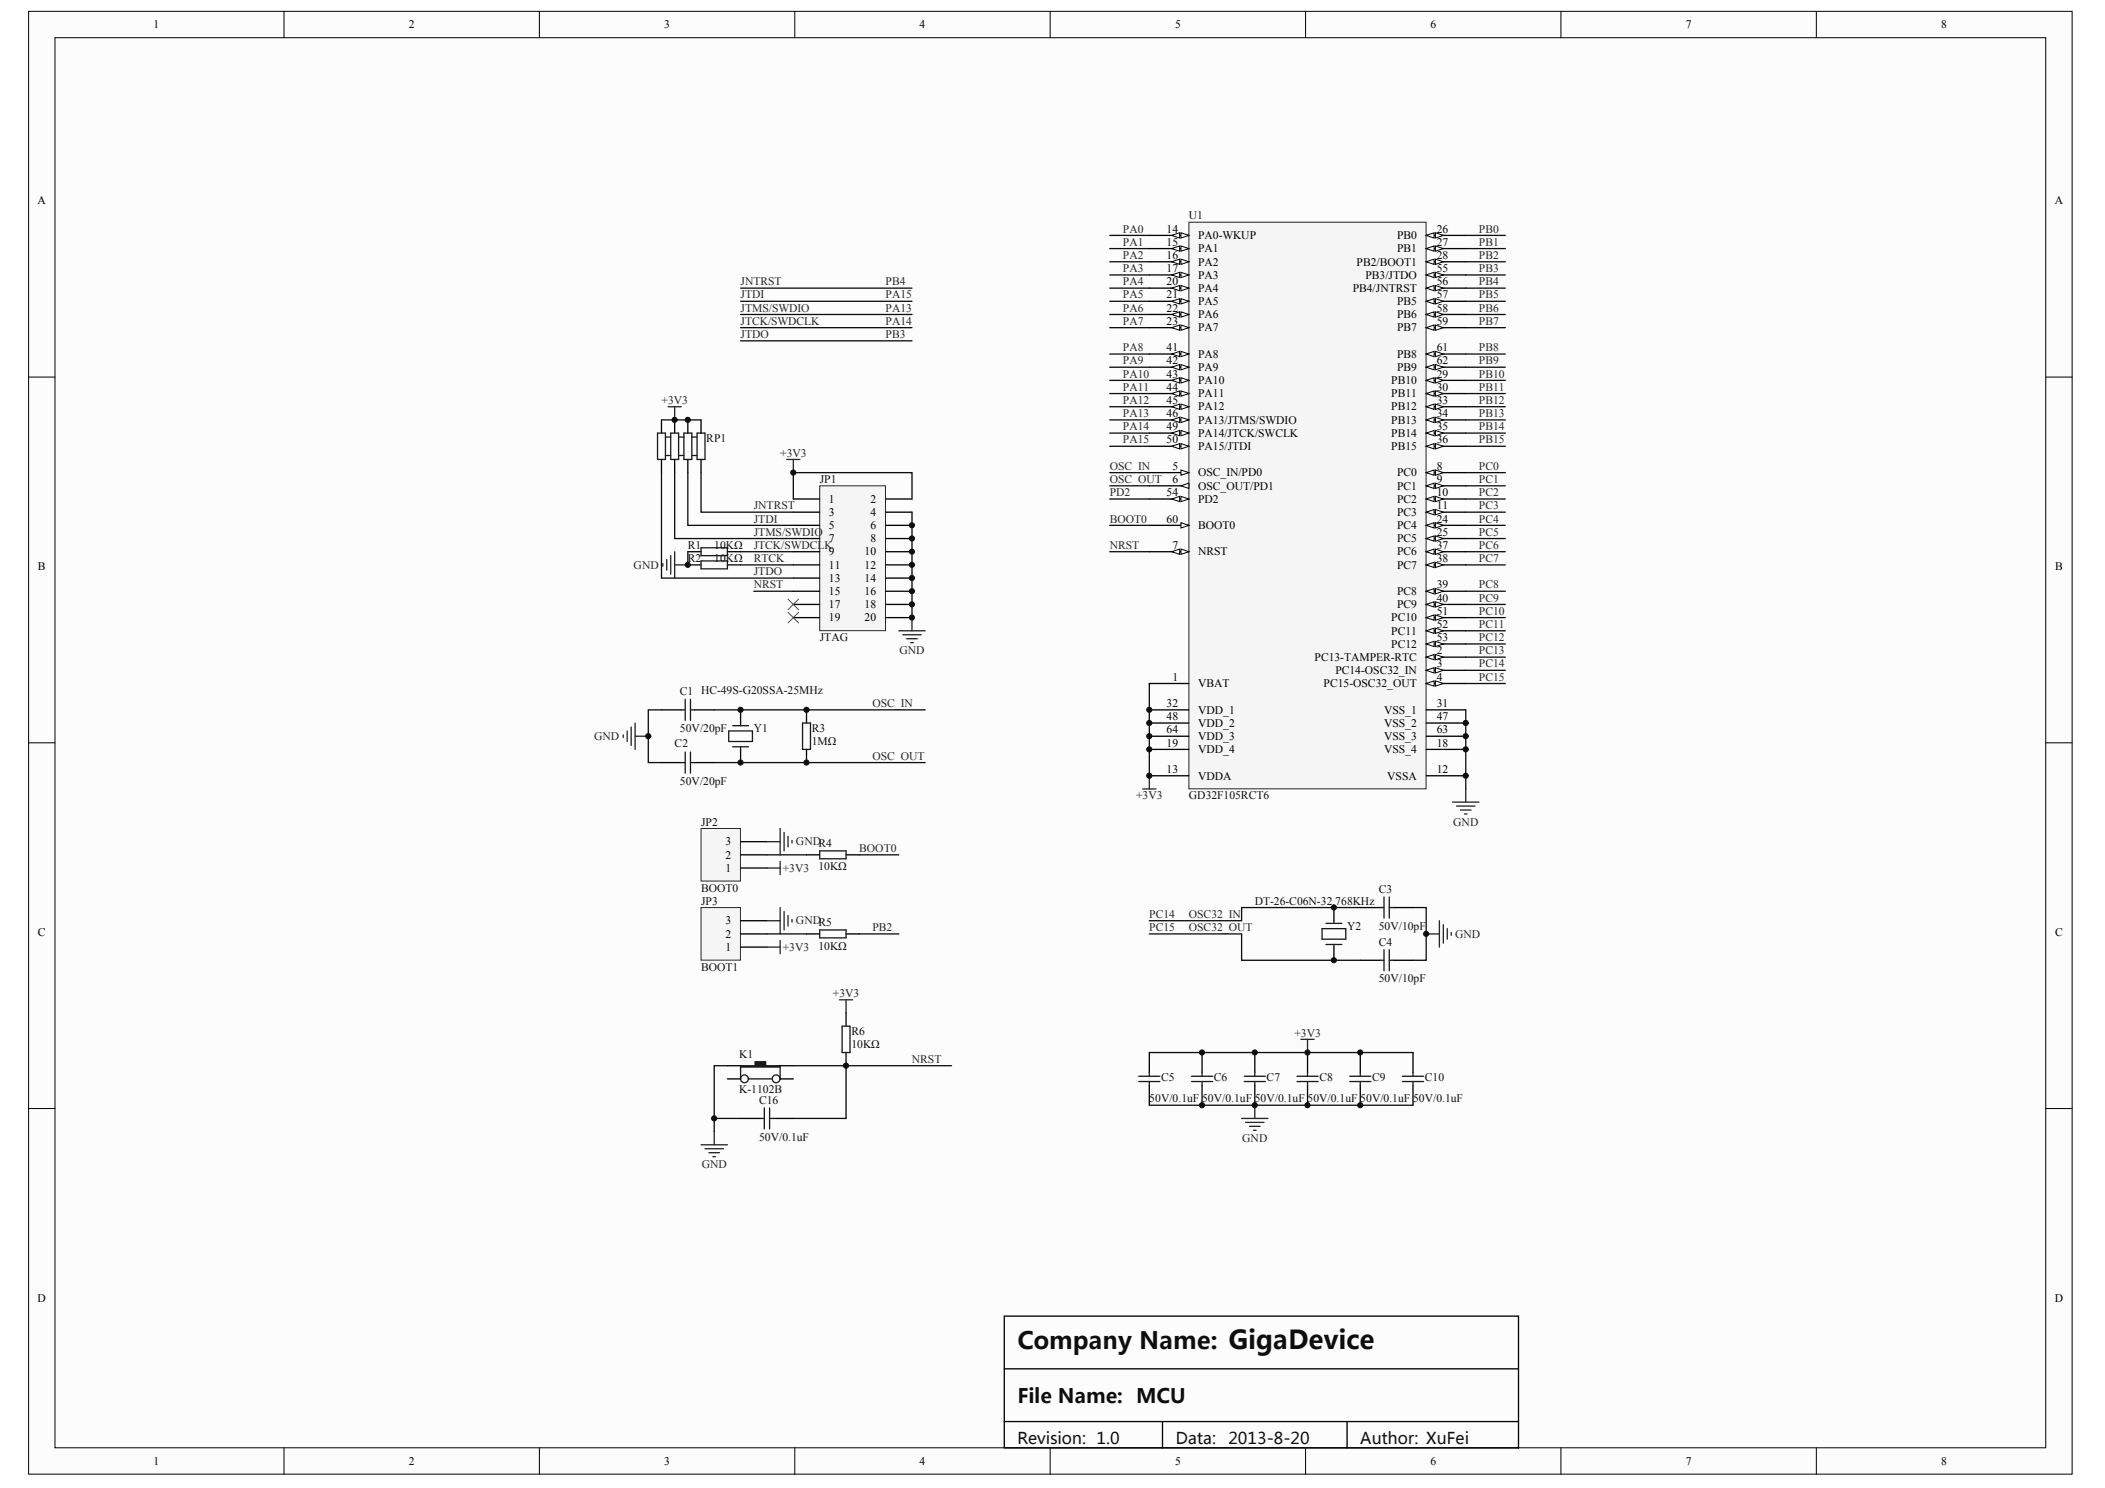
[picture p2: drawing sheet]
<svg xmlns="http://www.w3.org/2000/svg" width="297mm" height="210mm" viewBox="0 0 297 210" stroke-linecap="round" stroke-linejoin="round" font-family="sans-serif">
<defs><g id="words">
<text font-size="3.4" fill="#0e0e0e" x="143.6" y="190.3">Company Name: GigaDevice</text>
<text font-size="2.8" fill="#0e0e0e" x="143.6" y="197.9">File Name: MCU</text>
<g font-size="2.3" fill="#0e0e0e">
<text x="143.6" y="203.7">Revision: 1.0</text>
<text x="165.9" y="203.7">Data:</text>
<text x="173.3" y="203.7">2013-8-20</text>
<text x="191.9" y="203.7">Author: XuFei</text>
</g>
<g font-size="1.6">
<text x="21.7" y="4">1</text>
<text x="57.7" y="4">2</text>
<text x="93.7" y="4">3</text>
<text x="129.8" y="4">4</text>
<text x="165.8" y="4">5</text>
<text x="201.8" y="4">6</text>
<text x="237.9" y="4">7</text>
<text x="273.9" y="4">8</text>
<text x="5.3" y="28.8">A</text>
<text x="290" y="28.8">A</text>
<text x="164.6" y="32.8">14</text>
<text x="164.6" y="34.7">15</text>
<text x="169.1" y="33.7">PA0-WKUP</text>
<text x="169.1" y="35.6">PA1</text>
<text x="197.1" y="33.7">PB0</text>
<text x="197.1" y="35.6">PB1</text>
<text x="202.7" y="32.8">26</text>
<text x="202.7" y="34.7">27</text>
<text x="164.6" y="36.5">16</text>
<text x="164.6" y="38.4">17</text>
<text x="164.6" y="40.2">20</text>
<text x="169.1" y="37.5">PA2</text>
<text x="169.1" y="39.3">PA3</text>
<text x="169.1" y="41.2">PA4</text>
<text x="190.9" y="41.2">PB4/JNTRST</text>
<text x="191.4" y="37.5">PB2/BOOT1</text>
<text x="192.7" y="39.3">PB3/JTDO</text>
<text x="202.7" y="36.5">28</text>
<text x="202.7" y="38.4">55</text>
<text x="202.7" y="40.2">56</text>
<text x="164.6" y="42.1">21</text>
<text x="164.6" y="44">22</text>
<text x="164.6" y="45.8">23</text>
<text x="169.1" y="43">PA5</text>
<text x="169.1" y="44.9">PA6</text>
<text x="169.1" y="46.7">PA7</text>
<text x="197.1" y="43">PB5</text>
<text x="197.1" y="44.9">PB6</text>
<text x="197.1" y="46.7">PB7</text>
<text x="202.7" y="42.1">57</text>
<text x="202.7" y="44">58</text>
<text x="202.7" y="45.8">59</text>
<text x="164.6" y="49.5">41</text>
<text x="164.6" y="51.4">42</text>
<text x="164.6" y="53.3">43</text>
<text x="169.1" y="50.5">PA8</text>
<text x="169.1" y="52.3">PA9</text>
<text x="197.1" y="50.5">PB8</text>
<text x="197.1" y="52.3">PB9</text>
<text x="202.7" y="49.5">61</text>
<text x="202.7" y="51.4">62</text>
<text x="202.7" y="53.3">29</text>
<text x="164.6" y="55.1">44</text>
<text x="164.6" y="57">45</text>
<text x="164.6" y="58.8">46</text>
<text x="169.1" y="54.2">PA10</text>
<text x="169.1" y="56">PA11</text>
<text x="169.1" y="57.9">PA12</text>
<text x="169.1" y="59.8">PA13/JTMS/SWDIO</text>
<text x="196.3" y="54.2">PB10</text>
<text x="196.3" y="56">PB11</text>
<text x="196.3" y="57.9">PB12</text>
<text x="196.3" y="59.8">PB13</text>
<text x="202.7" y="55.1">30</text>
<text x="202.7" y="57">33</text>
<text x="202.7" y="58.8">34</text>
<text x="164.6" y="60.7">49</text>
<text x="164.6" y="62.6">50</text>
<text x="169.1" y="61.6">PA14/JTCK/SWCLK</text>
<text x="169.1" y="63.5">PA15/JTDI</text>
<text x="196.3" y="61.6">PB14</text>
<text x="196.3" y="63.5">PB15</text>
<text x="202.7" y="60.7">35</text>
<text x="202.7" y="62.6">36</text>
<text x="117" y="70.9">1</text>
<text x="122.8" y="70.9">2</text>
<text x="164.6" y="70">54</text>
<text x="165.5" y="66.3">5</text>
<text x="165.5" y="68.1">6</text>
<text x="169.1" y="67.2">OSC_IN/PD0</text>
<text x="169.1" y="69.1">OSC_OUT/PD1</text>
<text x="169.1" y="70.9">PD2</text>
<text x="197.1" y="67.2">PC0</text>
<text x="197.1" y="69.1">PC1</text>
<text x="197.1" y="70.9">PC2</text>
<text x="202.7" y="66.3">8</text>
<text x="202.7" y="68.1">9</text>
<text x="202.7" y="70">10</text>
<text x="202.7" y="71.8">11</text>
<text x="117" y="72.8">3</text>
<text x="117" y="74.6">5</text>
<text x="117" y="76.5">7</text>
<text x="122.8" y="72.8">4</text>
<text x="122.8" y="74.6">6</text>
<text x="122.8" y="76.5">8</text>
<text x="164.6" y="73.7">60</text>
<text x="165.5" y="77.4">7</text>
<text x="169.1" y="74.6">BOOT0</text>
<text x="197.1" y="72.8">PC3</text>
<text x="197.1" y="74.6">PC4</text>
<text x="197.1" y="76.5">PC5</text>
<text x="202.7" y="73.7">24</text>
<text x="202.7" y="75.6">25</text>
<text x="202.7" y="77.4">37</text>
<text x="5.4" y="80.4">B</text>
<text x="117" y="78.4">9</text>
<text x="117" y="80.2">11</text>
<text x="117" y="82.1">13</text>
<text x="117" y="83.9">15</text>
<text x="122" y="78.4">10</text>
<text x="122" y="80.2">12</text>
<text x="122" y="82.1">14</text>
<text x="122" y="83.9">16</text>
<text x="169.1" y="78.4">NRST</text>
<text x="197.1" y="78.4">PC6</text>
<text x="197.1" y="80.2">PC7</text>
<text x="197.1" y="83.9">PC8</text>
<text x="202.7" y="79.3">38</text>
<text x="202.7" y="83">39</text>
<text x="290" y="80.4">B</text>
<text x="117" y="85.8">17</text>
<text x="117" y="87.7">19</text>
<text x="122" y="85.8">18</text>
<text x="122" y="87.7">20</text>
<text x="196.3" y="87.7">PC10</text>
<text x="196.3" y="89.5">PC11</text>
<text x="197.1" y="85.8">PC9</text>
<text x="202.7" y="84.9">40</text>
<text x="202.7" y="86.7">51</text>
<text x="202.7" y="88.6">52</text>
<text x="185.5" y="93.2">PC13-TAMPER-RTC</text>
<text x="188.4" y="95.1">PC14-OSC32_IN</text>
<text x="196.3" y="91.4">PC12</text>
<text x="202.7" y="90.4">53</text>
<text x="202.7" y="92.3">2</text>
<text x="202.7" y="94.2">3</text>
<text x="164.6" y="99.7">32</text>
<text x="164.6" y="101.6">48</text>
<text x="165.5" y="96">1</text>
<text x="169.1" y="96.9">VBAT</text>
<text x="169.1" y="100.7">VDD_1</text>
<text x="186.8" y="96.9">PC15-OSC32_OUT</text>
<text x="195.3" y="100.7">VSS_1</text>
<text x="202.7" y="96">4</text>
<text x="202.7" y="99.7">31</text>
<text x="202.7" y="101.6">47</text>
<text x="164.6" y="103.5">64</text>
<text x="164.6" y="105.3">19</text>
<text x="169.1" y="102.5">VDD_2</text>
<text x="169.1" y="104.4">VDD_3</text>
<text x="169.1" y="106.2">VDD_4</text>
<text x="195.3" y="102.5">VSS_2</text>
<text x="195.3" y="104.4">VSS_3</text>
<text x="195.3" y="106.2">VSS_4</text>
<text x="202.7" y="103.5">63</text>
<text x="202.7" y="105.3">18</text>
<text x="164.6" y="109">13</text>
<text x="169.1" y="110">VDDA</text>
<text x="195.8" y="110">VSSA</text>
<text x="202.7" y="109">12</text>
<text x="102.4" y="119.3">3</text>
<text x="102.4" y="123">1</text>
<text x="102.4" y="121.1">2</text>
<text x="102.4" y="130.4">3</text>
<text x="5.4" y="132">C</text>
<text x="102.4" y="134.1">1</text>
<text x="102.4" y="132.3">2</text>
<text x="290" y="132">C</text>
<text x="5.3" y="183.6">D</text>
<text x="290" y="183.6">D</text>
<text x="21.7" y="206.6">1</text>
<text x="57.7" y="206.6">2</text>
<text x="93.7" y="206.6">3</text>
<text x="129.8" y="206.6">4</text>
<text x="165.8" y="206.6">5</text>
<text x="201.8" y="206.6">6</text>
<text x="237.9" y="206.6">7</text>
<text x="273.9" y="206.6">8</text>
</g>
<g font-size="1.6" fill="#262626">
<text x="158.5" y="32.8">PA0</text>
<text x="158.5" y="34.7">PA1</text>
<text x="208.7" y="34.7">PB1</text>
<text x="208.7" y="32.8">PB0</text>
<text x="104.5" y="40.2">JNTRST</text>
<text x="125" y="40.2">PB4</text>
<text x="158.5" y="40.2">PA4</text>
<text x="158.5" y="38.4">PA3</text>
<text x="158.5" y="36.5">PA2</text>
<text x="208.7" y="36.5">PB2</text>
<text x="208.7" y="38.4">PB3</text>
<text x="208.7" y="40.2">PB4</text>
<text x="104.5" y="42.1">JTDI</text>
<text x="104.5" y="44">JTMS/SWDIO</text>
<text x="104.5" y="45.8">JTCK/SWDCLK</text>
<text x="104.5" y="47.7">JTDO</text>
<text x="125" y="42.1">PA15</text>
<text x="125" y="44">PA13</text>
<text x="125" y="45.8">PA14</text>
<text x="125" y="47.7">PB3</text>
<text x="158.5" y="42.1">PA5</text>
<text x="158.5" y="44">PA6</text>
<text x="158.5" y="45.8">PA7</text>
<text x="208.7" y="42.1">PB5</text>
<text x="208.7" y="44">PB6</text>
<text x="208.7" y="45.8">PB7</text>
<text x="158.5" y="51.4">PA9</text>
<text x="158.5" y="53.3">PA10</text>
<text x="158.5" y="49.5">PA8</text>
<text x="208.7" y="53.3">PB10</text>
<text x="208.7" y="49.5">PB8</text>
<text x="208.7" y="51.4">PB9</text>
<text x="93.3" y="57">+3V3</text>
<text x="158.5" y="55.1">PA11</text>
<text x="158.5" y="57">PA12</text>
<text x="158.5" y="58.8">PA13</text>
<text x="208.7" y="57">PB12</text>
<text x="208.7" y="58.8">PB13</text>
<text x="208.7" y="55.1">PB11</text>
<text x="110.1" y="64.4">+3V3</text>
<text x="158.5" y="62.6">PA15</text>
<text x="158.5" y="60.7">PA14</text>
<text x="208.7" y="60.7">PB14</text>
<text x="208.7" y="62.6">PB15</text>
<text x="106.4" y="71.8">JNTRST</text>
<text x="156.6" y="66.3">OSC_IN</text>
<text x="156.6" y="68.1">OSC_OUT</text>
<text x="156.6" y="70">PD2</text>
<text x="208.7" y="66.3">PC0</text>
<text x="208.7" y="68.1">PC1</text>
<text x="208.7" y="71.8">PC3</text>
<text x="208.7" y="70">PC2</text>
<text x="106.4" y="73.7">JTDI</text>
<text x="106.4" y="75.6">JTMS/SWDIO</text>
<text x="106.4" y="77.4">JTCK/SWDCLK</text>
<text x="156.6" y="73.7">BOOT0</text>
<text x="156.6" y="77.4">NRST</text>
<text x="208.7" y="73.7">PC4</text>
<text x="208.7" y="75.6">PC5</text>
<text x="208.7" y="77.4">PC6</text>
<text x="89.4" y="80.2">GND</text>
<text x="106.4" y="83">NRST</text>
<text x="106.4" y="81.1">JTDO</text>
<text x="106.4" y="79.3">RTCK</text>
<text x="208.7" y="79.3">PC7</text>
<text x="208.7" y="83">PC8</text>
<text x="208.7" y="84.9">PC9</text>
<text x="208.7" y="88.6">PC11</text>
<text x="208.7" y="86.7">PC10</text>
<text x="126.9" y="92.3">GND</text>
<text x="208.7" y="90.4">PC12</text>
<text x="208.7" y="92.3">PC13</text>
<text x="208.7" y="94.2">PC14</text>
<text x="123.1" y="99.7">OSC_IN</text>
<text x="208.7" y="96">PC15</text>
<text x="83.8" y="104.4">GND</text>
<text x="123.1" y="107.2">OSC_OUT</text>
<text x="160.3" y="112.7">+3V3</text>
<text x="112.3" y="119.3">GNDR4</text>
<text x="205.1" y="116.5">GND</text>
<text x="110.5" y="123">+3V3</text>
<text x="121.2" y="120.2">BOOT0</text>
<text x="112.3" y="130.4">GNDR5</text>
<text x="123.1" y="131.3">PB2</text>
<text x="162.2" y="129.5">PC14</text>
<text x="162.2" y="131.3">PC15</text>
<text x="167.8" y="129.5">OSC32_IN</text>
<text x="167.8" y="131.3">OSC32_OUT</text>
<text x="110.5" y="134.1">+3V3</text>
<text x="205.3" y="132.3">GND</text>
<text x="117.5" y="140.6">+3V3</text>
<text x="128.7" y="149.9">NRST</text>
<text x="182.6" y="146.2">+3V3</text>
<text x="175.3" y="161.1">GND</text>
<text x="99" y="164.8">GND</text>
</g>
<g font-size="1.6" fill="#0e0e0e">
<text x="167.8" y="30.9">U1</text>
<text x="99.7" y="62.4">RP1</text>
<text x="115.7" y="68.1">JP1</text>
<text x="97.1" y="77.4">R1</text>
<text x="100.8" y="77.4">10KΩ</text>
<text x="97.1" y="79.3">R2</text>
<text x="100.8" y="79.3">10KΩ</text>
<text x="115.7" y="90.4">JTAG</text>
<text x="95.9" y="98.1">C1 HC-49S-G20SSA-25MHz</text>
<text x="95.2" y="105.3">C2</text>
<text x="95.9" y="103.3">50V/20pF</text>
<text x="106.4" y="103.3">Y1</text>
<text x="114.6" y="103.3">R3</text>
<text x="114.6" y="105.1">1MΩ</text>
<text x="95.9" y="110.7">50V/20pF</text>
<text x="167.8" y="112.7">GD32F105RCT6</text>
<text x="98.9" y="116.5">JP2</text>
<text x="98.9" y="125.8">BOOT0</text>
<text x="115.5" y="122.8">10KΩ</text>
<text x="194.6" y="125.9">C3</text>
<text x="98.9" y="127.6">JP3</text>
<text x="177.1" y="127.6">DT-26-C06N-32.768KHz</text>
<text x="190.1" y="131.2">Y2</text>
<text x="194.6" y="131.2">50V/10pF</text>
<text x="98.9" y="136.9">BOOT1</text>
<text x="115.5" y="133.9">10KΩ</text>
<text x="194.6" y="133.4">C4</text>
<text x="194.6" y="138.6">50V/10pF</text>
<text x="104.3" y="149.2">K1</text>
<text x="120.1" y="146">R6</text>
<text x="120.1" y="147.9">10KΩ</text>
<text x="104.3" y="154.2">K-1102B</text>
<text x="107.1" y="155.7">C16</text>
<text x="162.2" y="155.5">50V/0.1uF</text>
<text x="163.9" y="152.5">C5</text>
<text x="169.6" y="155.5">50V/0.1uF</text>
<text x="171.3" y="152.5">C6</text>
<text x="177.1" y="155.5">50V/0.1uF 50V/0.1uF</text>
<text x="178.7" y="152.5">C7</text>
<text x="186.2" y="152.5">C8</text>
<text x="191.9" y="155.5">50V/0.1uF</text>
<text x="193.6" y="152.5">C9</text>
<text x="199.4" y="155.5">50V/0.1uF</text>
<text x="201.1" y="152.5">C10</text>
<text x="107.1" y="160.9">50V/0.1uF</text>
</g>
</g></defs>
<g fill="#fcfcfc" stroke="#000" stroke-width=".14">
<path d="M4 1.6h288.4v206.3h-288.4z"/>
<path d="M7.8 5.3h280.9v198.9h-280.9z"/>
</g>
<g fill="none" stroke="#000" stroke-width=".14">
<path d="M40.1 1.6v3.7M76.1 1.6v3.7M112.2 1.6v3.7M148.2 1.6v3.7M184.2 1.6v3.7M220.3 1.6v3.7M256.3 1.6v3.7M4 53.2h3.8M288.7 53.2h3.7M4 104.8h3.8M288.7 104.8h3.7M4 156.4h3.8"/>
<path d="M288.7 156.4h3.7M40.1 204.2v3.8M76.1 204.2v3.8M112.2 204.2v3.8M148.2 204.2v3.8M184.2 204.2v3.8M220.3 204.2v3.8M256.3 204.2v3.8"/>
</g>
<g fill="none" stroke="#000" stroke-width=".19">
<path d="M93.3 100.1h2.8M93.3 107.6h2.8M98 100.1h2.8M98 107.6h2.8M104.5 100.1v1.9M104.5 105.7v1.9M113.8 120.6h1.9M119.4 120.6h1.8M102.6 150.3h1.9M102.6 152.2h1.9M104.5 157.8h2.8M109.2 157.8h2.7"/>
<path d="M110.1 150.3h1.8M110.1 152.2h1.8M119.4 142.9v1.9M119.4 148.5v1.8M141.7 185.7h72.6v18.5h-72.6zM141.7 193.1h72.6M141.7 200.5h72.6M164 200.5v3.7M190.1 200.5v3.7"/>
</g>
<g fill="none" stroke="#0e0e0e" stroke-width=".19">
<path d="M156.6 33.2h5.6M156.6 35.1h5.6M156.6 36.9h5.6M156.6 38.8h5.6M206.8 33.2h5.6M206.8 35.1h5.6M206.8 36.9h5.6M206.8 38.8h5.6M156.6 40.6h5.6M156.6 42.5h5.6M156.6 44.4h5.6M156.6 46.2h5.6"/>
<path d="M156.6 49.9h5.6M156.6 51.8h5.6M156.6 53.7h5.6M156.6 55.5h5.6M156.6 57.4h5.6M156.6 59.2h5.6M206.8 40.6h5.6M206.8 42.5h5.6M206.8 44.4h5.6M206.8 46.2h5.6M206.8 49.9h5.6M206.8 51.8h5.6"/>
<path d="M206.8 53.7h5.6M206.8 55.5h5.6M206.8 57.4h5.6M206.8 59.2h5.6M156.6 61.1h5.6M156.6 63h5.6M156.6 77.8h5.6M206.8 66.7h5.6M206.8 68.5h5.6M206.8 70.4h5.6M206.8 72.2h5.6M206.8 74.1h5.6"/>
<path d="M206.8 76h5.6M206.8 77.8h5.6M206.8 79.7h5.6M206.8 83.4h5.6M206.8 85.3h5.6M206.8 87.1h5.6M206.8 89h5.6M206.8 90.8h5.6M206.8 92.7h5.6M93.3 100.1h-1.8v7.5h1.8M100.8 157.8h3.7M102.6 150.3h-1.8v9.3"/>
<path d="M119.4 150.3v7.5h-7.5"/>
</g>
<g fill="none" stroke="#1c1c1c" stroke-width=".19">
<path d="M96.7 98.6v3M97.4 98.6v3M96.1 100.1h.6M96.1 107.6h.6M96.7 106.1v3M97.4 100.1h.6M97.4 106.1v3M97.4 107.6h.6M102.8 103.1h3.4v1.5h-3.4zM103.4 102.4h2.2M103.4 105.3h2.2M104.5 102v.4"/>
<path d="M104.5 105.3v.4M115.7 120h3.7v1.1h-3.7zM104.5 150.3v1.9M105.6 152.2h3.4M107.3 157.8h.6M107.9 156.3v3M108.6 157.8h.6M108.6 156.3v3M110.1 150.3v1.9M118.8 144.8h1.1v3.7h-1.1z"/>
<circle cx="105.1" cy="152.2" r=".55"/>
<circle cx="109.5" cy="152.2" r=".55"/>
</g>
<path d="M87.9 103.7v.3M88.5 103.1v1.5M89.1 102.6v2.6M89.6 102v3.7M89.6 103.9h1.9M100.8 159.6v1.9M118.5 141h1.8M119.4 141v1.9M98.9 161.5h3.7M99.5 162h2.6M100 162.6h1.5M100.6 163.2h.4" fill="none" stroke="#262626" stroke-width=".19"/>
<path d="M104.5 150.3h2.1v-.5h1.4v.5h2.1v.2h-5.6z" fill-rule="evenodd" fill="#1c1c1c" stroke="#1c1c1c" stroke-width=".19"/>
<path d="M98.9 116.9h5.6v7.4h-5.6z" fill="#f5f5f5" stroke="#262626" stroke-width=".14"/>
<path d="M104.5 118.7h3.7M104.5 122.4h3.7M104.5 120.6h3.7M113.8 131.7h1.9M119.4 131.7h1.8" fill="none" stroke="#000" stroke-width=".19"/>
<path d="M108.2 118.7h1.9M110.1 116.9v3.7M110.6 117.4v2.6M111.2 118v1.5M111.8 118.5v.4" fill="none" stroke="#262626" stroke-width=".19"/>
<path d="M108.2 120.6h5.6M121.2 120.6h5.6" fill="none" stroke="#0e0e0e" stroke-width=".19"/>
<path d="M115.7 131.2h3.7v1.1h-3.7z" fill="none" stroke="#1c1c1c" stroke-width=".19"/>
<path d="M98.9 128h5.6v7.4h-5.6z" fill="#f5f5f5" stroke="#262626" stroke-width=".14"/>
<g fill="none" stroke="#000" stroke-width=".19">
<path d="M104.5 133.6h3.7M104.5 131.7h3.7M104.5 129.9h3.7M188.2 128v1.9M188.2 133.6v1.9M191.9 128h2.8M191.9 135.5h2.8M196.6 128h2.8M196.6 135.5h2.8M162.2 148.5v2.8M162.2 153.1v2.8M169.6 148.5v2.8"/>
<path d="M169.6 153.1v2.8M177.1 148.5v2.8M177.1 153.1v2.8M184.5 148.5v2.8M184.5 153.1v2.8M191.9 148.5v2.8M191.9 153.1v2.8"/>
</g>
<path d="M108.2 129.9h1.9M110.1 128v3.7M110.6 128.6v2.6M111.2 129.1v1.5M111.8 129.7v.4M201.3 131.7h1.8M203.1 129.9v3.7M203.7 130.4v2.6M204.2 131v1.5M204.8 131.6v.3" fill="none" stroke="#262626" stroke-width=".19"/>
<path d="M108.2 131.7h5.6M121.2 131.7h5.6M199.4 128h1.9v7.5h-1.9" fill="none" stroke="#0e0e0e" stroke-width=".19"/>
<g fill="none" stroke="#1c1c1c" stroke-width=".19">
<path d="M186.6 131h3.3v1.5h-3.3zM187.1 130.3h2.2M187.1 133.2h2.2M188.2 129.9v.4M188.2 133.2v.4M194.7 128h.6M194.7 135.5h.6M195.3 126.5v3M195.3 134v2.9M196 128h.6M196 126.5v3M196 134v2.9"/>
<path d="M196 135.5h.6M160.7 151.8h3M160.7 152.6h3M162.2 151.3v.5M162.2 152.6v.5M168.1 151.8h3M168.1 152.6h3M169.6 151.3v.5M169.6 152.6v.5M175.6 151.8h3M175.6 152.6h3M177.1 151.3v.5"/>
<path d="M177.1 152.6v.5M183 151.8h3M183 152.6h3M184.5 151.3v.5M184.5 152.6v.5M190.5 151.8h2.9M190.5 152.6h2.9M191.9 151.3v.5M191.9 152.6v.5"/>
</g>
<path d="M115.7 68.5h9.3v20.5h-9.3z" fill="#f5f5f5" stroke="#262626" stroke-width=".14"/>
<g fill="none" stroke="#000" stroke-width=".19">
<path d="M93.3 59.2v1.9M95.2 59.2v1.9M97.1 59.2v1.9M98.9 59.2v1.9M93.3 64.8v1.9M95.2 64.8v1.9M97.1 77.8h1.8M97.1 79.7h1.8M97.1 64.8v1.9M98.9 64.8v1.9M102.6 77.8h1.9M102.6 79.7h1.9"/>
<path d="M111.9 70.4h3.8M111.9 72.2h3.8M111.9 74.1h3.8M111.9 76h3.8M111.9 77.8h3.8M111.9 79.7h3.8M125 70.4h3.7M125 72.2h3.7M125 74.1h3.7M125 76h3.7M125 77.8h3.7M125 79.7h3.7"/>
<path d="M111.9 81.5h3.8M111.9 83.4h3.8M111.9 85.3h3.8M111.9 87.1h3.8M125 81.5h3.7M125 83.4h3.7M125 85.3h3.7M125 87.1h3.7M113.8 100.1v1.9M113.8 105.7v1.9M199.4 148.5v2.8M199.4 153.1v2.8"/>
</g>
<g fill="none" stroke="#262626" stroke-width=".19">
<path d="M94.3 57.4h1.8M95.2 57.4v1.8M93.5 79.5v.4M94.1 78.9v1.5M94.6 78.4v2.6M95.2 77.8v3.7M95.2 79.7h1.9M111 64.8h1.9M111.9 64.8v1.9M126.8 89h3.8M127.4 89.5h2.6M127.9 90.1h1.5"/>
<path d="M128.5 90.7h.4M128.7 87.1v1.9M161.3 111.3h1.8M162.2 109.4v1.9M205 113.2h3.7M205.5 113.7h2.6M206.1 114.3h1.5M206.6 114.8h.4M206.8 111.3v1.9M108.2 133.6h1.9M108.2 122.4h1.9M110.1 121.5v1.9"/>
<path d="M110.1 132.7v1.8M175.2 157.8h3.7M175.8 158.3h2.6M176.3 158.9h1.5M176.9 159.4h.4M177.1 155.9v1.9M183.6 146.6h1.8M184.5 146.6v1.9"/>
</g>
<g fill="none" stroke="#0e0e0e" stroke-width=".19">
<path d="M93.3 59.2h5.6M104.5 40.6h24.2M104.5 42.5h24.2M104.5 44.4h24.2M104.5 46.2h24.2M104.5 48.1h24.2M93.3 66.7v14.8h18.6M95.2 66.7v9.3h16.7M97.1 66.7v7.4h14.8M97.1 77.8v1.9M98.9 66.7v5.5h13M104.5 77.8h7.4"/>
<path d="M104.5 79.7h7.4M111.9 70.4v-3.7h16.8v3.7M128.7 72.2v14.9M156.6 66.7h5.6M156.6 68.5h5.6M156.6 74.1h5.6M206.8 61.1h5.6M206.8 63h5.6M106.4 83.4h5.5M162.2 96.4v13M206.8 94.6h5.6M206.8 96.4h5.6"/>
<path d="M100.8 100.1h29.8M100.8 107.6h29.8M206.8 100.1v11.2M162.2 131.7h13v3.8h16.7M191.9 128h-16.7v1.9h-13M111.9 150.3h22.4M162.2 148.5h37.2M162.2 155.9h37.2"/>
</g>
<g fill="none" stroke="#1c1c1c" stroke-width=".19">
<path d="M92.8 61.1h1.1v3.7h-1.1zM93.9 64.3h.7M93.9 61.7h.7M94.6 61.1h1.2v3.7h-1.2zM95.8 64.3h.7M95.8 61.7h.7M96.5 61.1h1.1v3.7h-1.1zM97.6 64.3h.8M97.6 61.7h.8M98.4 61.1h1.1v3.7h-1.1zM98.9 77.3h3.7v1.1h-3.7zM98.9 79.1h3.7v1.1h-3.7z"/>
<path d="M113.2 102h1.2v3.7h-1.2zM197.9 151.8h3M197.9 152.6h3M199.4 151.3v.5M199.4 152.6v.5"/>
</g>
<path d="M111.2 84.5l1.5 1.5M111.2 86.4l1.5 1.5M112.7 84.5l-1.5 1.5M112.7 86.4l-1.5 1.5" fill="none" stroke="#4c4c4c" stroke-width=".14"/>
<path d="M167.8 31.3h33.4v80h-33.4z" fill="#f5f5f5" stroke="#262626" stroke-width=".14"/>
<path d="M162.2 74.1h5.6" fill="none" stroke="#000" stroke-width=".19"/>
<path d="M166.6 73.7l1.2 .4-1.2 .4z" fill="#fcfcfc" stroke="#000" stroke-width=".14"/>
<path d="M162.2 77.8h5.6" fill="none" stroke="#000" stroke-width=".19"/>
<g fill="#fcfcfc" stroke="#000" stroke-width=".14">
<path d="M166.6 77.5l1.2 .3-1.2 .4z"/>
<path d="M165.3 77.8l1.2-.3v.7z"/>
</g>
<path d="M162.2 66.7h5.6" fill="none" stroke="#000" stroke-width=".19"/>
<path d="M166.6 66.3l1.2 .4-1.2 .3z" fill="#fcfcfc" stroke="#000" stroke-width=".14"/>
<path d="M162.2 68.5h5.6" fill="none" stroke="#000" stroke-width=".19"/>
<path d="M166.6 68.5l1.2-.3v.7z" fill="#fcfcfc" stroke="#000" stroke-width=".14"/>
<path d="M162.2 33.2h5.6" fill="none" stroke="#000" stroke-width=".19"/>
<g fill="#fcfcfc" stroke="#000" stroke-width=".14">
<path d="M166.6 32.8l1.2 .4-1.2 .4z"/>
<path d="M165.3 33.2l1.2-.4v.8z"/>
</g>
<path d="M162.2 35.1h5.6" fill="none" stroke="#000" stroke-width=".19"/>
<g fill="#fcfcfc" stroke="#000" stroke-width=".14">
<path d="M166.6 34.7l1.2 .4-1.2 .3z"/>
<path d="M165.3 35.1l1.2-.4v.7z"/>
</g>
<path d="M162.2 36.9h5.6" fill="none" stroke="#000" stroke-width=".19"/>
<g fill="#fcfcfc" stroke="#000" stroke-width=".14">
<path d="M166.6 36.6l1.2 .3-1.2 .4z"/>
<path d="M165.3 36.9l1.2-.3v.7z"/>
</g>
<path d="M162.2 38.8h5.6" fill="none" stroke="#000" stroke-width=".19"/>
<g fill="#fcfcfc" stroke="#000" stroke-width=".14">
<path d="M166.6 38.4l1.2 .4-1.2 .4z"/>
<path d="M165.3 38.8l1.2-.4v.8z"/>
</g>
<path d="M162.2 40.6h5.6" fill="none" stroke="#000" stroke-width=".19"/>
<g fill="#fcfcfc" stroke="#000" stroke-width=".14">
<path d="M166.6 40.3l1.2 .3-1.2 .4z"/>
<path d="M165.3 40.6l1.2-.3v.7z"/>
</g>
<path d="M162.2 42.5h5.6" fill="none" stroke="#000" stroke-width=".19"/>
<g fill="#fcfcfc" stroke="#000" stroke-width=".14">
<path d="M166.6 42.1l1.2 .4-1.2 .4z"/>
<path d="M165.3 42.5l1.2-.4v.8z"/>
</g>
<path d="M162.2 44.4h5.6" fill="none" stroke="#000" stroke-width=".19"/>
<g fill="#fcfcfc" stroke="#000" stroke-width=".14">
<path d="M166.6 44l1.2 .4-1.2 .3z"/>
<path d="M165.3 44.4l1.2-.4v.7z"/>
</g>
<path d="M162.2 46.2h5.6" fill="none" stroke="#000" stroke-width=".19"/>
<g fill="#fcfcfc" stroke="#000" stroke-width=".14">
<path d="M166.6 45.8l1.2 .4-1.2 .4z"/>
<path d="M165.3 46.2l1.2-.4v.8z"/>
</g>
<path d="M162.2 49.9h5.6" fill="none" stroke="#000" stroke-width=".19"/>
<g fill="#fcfcfc" stroke="#000" stroke-width=".14">
<path d="M166.6 49.6l1.2 .3-1.2 .4z"/>
<path d="M165.3 49.9l1.2-.3v.7z"/>
</g>
<path d="M162.2 51.8h5.6" fill="none" stroke="#000" stroke-width=".19"/>
<g fill="#fcfcfc" stroke="#000" stroke-width=".14">
<path d="M166.6 51.4l1.2 .4-1.2 .4z"/>
<path d="M165.3 51.8l1.2-.4v.8z"/>
</g>
<path d="M162.2 53.7h5.6" fill="none" stroke="#000" stroke-width=".19"/>
<g fill="#fcfcfc" stroke="#000" stroke-width=".14">
<path d="M166.6 53.3l1.2 .4-1.2 .3z"/>
<path d="M165.3 53.7l1.2-.4v.7z"/>
</g>
<path d="M162.2 55.5h5.6" fill="none" stroke="#000" stroke-width=".19"/>
<g fill="#fcfcfc" stroke="#000" stroke-width=".14">
<path d="M166.6 55.1l1.2 .4-1.2 .4z"/>
<path d="M165.3 55.5l1.2-.4v.8z"/>
</g>
<path d="M162.2 57.4h5.6" fill="none" stroke="#000" stroke-width=".19"/>
<g fill="#fcfcfc" stroke="#000" stroke-width=".14">
<path d="M166.6 57l1.2 .4-1.2 .3z"/>
<path d="M165.3 57.4l1.2-.4v.7z"/>
</g>
<path d="M162.2 59.2h5.6" fill="none" stroke="#000" stroke-width=".19"/>
<g fill="#fcfcfc" stroke="#000" stroke-width=".14">
<path d="M166.6 58.9l1.2 .3-1.2 .4z"/>
<path d="M165.3 59.2l1.2-.3v.7z"/>
</g>
<path d="M162.2 61.1h5.6" fill="none" stroke="#000" stroke-width=".19"/>
<g fill="#fcfcfc" stroke="#000" stroke-width=".14">
<path d="M166.6 60.7l1.2 .4-1.2 .4z"/>
<path d="M165.3 61.1l1.2-.4v.8z"/>
</g>
<path d="M162.2 63h5.6" fill="none" stroke="#000" stroke-width=".19"/>
<g fill="#fcfcfc" stroke="#000" stroke-width=".14">
<path d="M166.6 62.6l1.2 .4-1.2 .3z"/>
<path d="M165.3 63l1.2-.4v.7z"/>
</g>
<path d="M201.3 33.2h5.5" fill="none" stroke="#000" stroke-width=".19"/>
<g fill="#fcfcfc" stroke="#000" stroke-width=".14">
<path d="M201.3 33.2l1.1-.4v.8z"/>
<path d="M202.6 32.8l1.1 .4-1.1 .4z"/>
</g>
<path d="M201.3 35.1h5.5" fill="none" stroke="#000" stroke-width=".19"/>
<g fill="#fcfcfc" stroke="#000" stroke-width=".14">
<path d="M201.3 35.1l1.1-.4v.7z"/>
<path d="M202.6 34.7l1.1 .4-1.1 .3z"/>
</g>
<path d="M201.3 36.9h5.5" fill="none" stroke="#000" stroke-width=".19"/>
<g fill="#fcfcfc" stroke="#000" stroke-width=".14">
<path d="M201.3 36.9l1.1-.3v.7z"/>
<path d="M202.6 36.6l1.1 .3-1.1 .4z"/>
</g>
<path d="M201.3 38.8h5.5" fill="none" stroke="#000" stroke-width=".19"/>
<g fill="#fcfcfc" stroke="#000" stroke-width=".14">
<path d="M201.3 38.8l1.1-.4v.8z"/>
<path d="M202.6 38.4l1.1 .4-1.1 .4z"/>
</g>
<path d="M201.3 40.6h5.5" fill="none" stroke="#000" stroke-width=".19"/>
<g fill="#fcfcfc" stroke="#000" stroke-width=".14">
<path d="M201.3 40.6l1.1-.3v.7z"/>
<path d="M202.6 40.3l1.1 .3-1.1 .4z"/>
</g>
<path d="M201.3 42.5h5.5" fill="none" stroke="#000" stroke-width=".19"/>
<g fill="#fcfcfc" stroke="#000" stroke-width=".14">
<path d="M201.3 42.5l1.1-.4v.8z"/>
<path d="M202.6 42.1l1.1 .4-1.1 .4z"/>
</g>
<path d="M201.3 44.4h5.5" fill="none" stroke="#000" stroke-width=".19"/>
<g fill="#fcfcfc" stroke="#000" stroke-width=".14">
<path d="M201.3 44.4l1.1-.4v.7z"/>
<path d="M202.6 44l1.1 .4-1.1 .3z"/>
</g>
<path d="M201.3 46.2h5.5" fill="none" stroke="#000" stroke-width=".19"/>
<g fill="#fcfcfc" stroke="#000" stroke-width=".14">
<path d="M201.3 46.2l1.1-.4v.8z"/>
<path d="M202.6 45.8l1.1 .4-1.1 .4z"/>
</g>
<path d="M201.3 49.9h5.5" fill="none" stroke="#000" stroke-width=".19"/>
<g fill="#fcfcfc" stroke="#000" stroke-width=".14">
<path d="M201.3 49.9l1.1-.3v.7z"/>
<path d="M202.6 49.6l1.1 .3-1.1 .4z"/>
</g>
<path d="M201.3 51.8h5.5" fill="none" stroke="#000" stroke-width=".19"/>
<g fill="#fcfcfc" stroke="#000" stroke-width=".14">
<path d="M201.3 51.8l1.1-.4v.8z"/>
<path d="M202.6 51.4l1.1 .4-1.1 .4z"/>
</g>
<path d="M201.3 53.7h5.5" fill="none" stroke="#000" stroke-width=".19"/>
<g fill="#fcfcfc" stroke="#000" stroke-width=".14">
<path d="M201.3 53.7l1.1-.4v.7z"/>
<path d="M202.6 53.3l1.1 .4-1.1 .3z"/>
</g>
<path d="M201.3 55.5h5.5" fill="none" stroke="#000" stroke-width=".19"/>
<g fill="#fcfcfc" stroke="#000" stroke-width=".14">
<path d="M201.3 55.5l1.1-.4v.8z"/>
<path d="M202.6 55.1l1.1 .4-1.1 .4z"/>
</g>
<path d="M201.3 57.4h5.5" fill="none" stroke="#000" stroke-width=".19"/>
<g fill="#fcfcfc" stroke="#000" stroke-width=".14">
<path d="M201.3 57.4l1.1-.4v.7z"/>
<path d="M202.6 57l1.1 .4-1.1 .3z"/>
</g>
<path d="M201.3 59.2h5.5" fill="none" stroke="#000" stroke-width=".19"/>
<g fill="#fcfcfc" stroke="#000" stroke-width=".14">
<path d="M201.3 59.2l1.1-.3v.7z"/>
<path d="M202.6 58.9l1.1 .3-1.1 .4z"/>
</g>
<path d="M201.3 61.1h5.5" fill="none" stroke="#000" stroke-width=".19"/>
<g fill="#fcfcfc" stroke="#000" stroke-width=".14">
<path d="M201.3 61.1l1.1-.4v.8z"/>
<path d="M202.6 60.7l1.1 .4-1.1 .4z"/>
</g>
<path d="M201.3 63h5.5" fill="none" stroke="#000" stroke-width=".19"/>
<g fill="#fcfcfc" stroke="#000" stroke-width=".14">
<path d="M201.3 63l1.1-.4v.7z"/>
<path d="M202.6 62.6l1.1 .4-1.1 .3z"/>
</g>
<path d="M201.3 66.7h5.5" fill="none" stroke="#000" stroke-width=".19"/>
<g fill="#fcfcfc" stroke="#000" stroke-width=".14">
<path d="M201.3 66.7l1.1-.4v.7z"/>
<path d="M202.6 66.3l1.1 .4-1.1 .3z"/>
</g>
<path d="M201.3 68.5h5.5" fill="none" stroke="#000" stroke-width=".19"/>
<g fill="#fcfcfc" stroke="#000" stroke-width=".14">
<path d="M201.3 68.5l1.1-.3v.7z"/>
<path d="M202.6 68.2l1.1 .3-1.1 .4z"/>
</g>
<path d="M201.3 70.4h5.5" fill="none" stroke="#000" stroke-width=".19"/>
<g fill="#fcfcfc" stroke="#000" stroke-width=".14">
<path d="M201.3 70.4l1.1-.4v.8z"/>
<path d="M202.6 70l1.1 .4-1.1 .4z"/>
</g>
<path d="M201.3 72.2h5.5" fill="none" stroke="#000" stroke-width=".19"/>
<g fill="#fcfcfc" stroke="#000" stroke-width=".14">
<path d="M201.3 72.2l1.1-.3v.7z"/>
<path d="M202.6 71.9l1.1 .3-1.1 .4z"/>
</g>
<path d="M201.3 74.1h5.5" fill="none" stroke="#000" stroke-width=".19"/>
<g fill="#fcfcfc" stroke="#000" stroke-width=".14">
<path d="M201.3 74.1l1.1-.4v.8z"/>
<path d="M202.6 73.7l1.1 .4-1.1 .4z"/>
</g>
<path d="M201.3 76h5.5" fill="none" stroke="#000" stroke-width=".19"/>
<g fill="#fcfcfc" stroke="#000" stroke-width=".14">
<path d="M201.3 76l1.1-.4v.7z"/>
<path d="M202.6 75.6l1.1 .4-1.1 .3z"/>
</g>
<path d="M201.3 77.8h5.5" fill="none" stroke="#000" stroke-width=".19"/>
<g fill="#fcfcfc" stroke="#000" stroke-width=".14">
<path d="M201.3 77.8l1.1-.3v.7z"/>
<path d="M202.6 77.5l1.1 .3-1.1 .4z"/>
</g>
<path d="M201.3 79.7h5.5" fill="none" stroke="#000" stroke-width=".19"/>
<g fill="#fcfcfc" stroke="#000" stroke-width=".14">
<path d="M201.3 79.7l1.1-.4v.8z"/>
<path d="M202.6 79.3l1.1 .4-1.1 .4z"/>
</g>
<path d="M201.3 83.4h5.5" fill="none" stroke="#000" stroke-width=".19"/>
<g fill="#fcfcfc" stroke="#000" stroke-width=".14">
<path d="M201.3 83.4l1.1-.4v.8z"/>
<path d="M202.6 83l1.1 .4-1.1 .4z"/>
</g>
<path d="M201.3 85.3h5.5" fill="none" stroke="#000" stroke-width=".19"/>
<g fill="#fcfcfc" stroke="#000" stroke-width=".14">
<path d="M201.3 85.3l1.1-.4v.7z"/>
<path d="M202.6 84.9l1.1 .4-1.1 .3z"/>
</g>
<path d="M201.3 87.1h5.5" fill="none" stroke="#000" stroke-width=".19"/>
<g fill="#fcfcfc" stroke="#000" stroke-width=".14">
<path d="M201.3 87.1l1.1-.3v.7z"/>
<path d="M202.6 86.8l1.1 .3-1.1 .4z"/>
</g>
<path d="M201.3 89h5.5" fill="none" stroke="#000" stroke-width=".19"/>
<g fill="#fcfcfc" stroke="#000" stroke-width=".14">
<path d="M201.3 89l1.1-.4v.8z"/>
<path d="M202.6 88.6l1.1 .4-1.1 .4z"/>
</g>
<path d="M201.3 90.8h5.5" fill="none" stroke="#000" stroke-width=".19"/>
<g fill="#fcfcfc" stroke="#000" stroke-width=".14">
<path d="M201.3 90.8l1.1-.3v.7z"/>
<path d="M202.6 90.5l1.1 .3-1.1 .4z"/>
</g>
<path d="M201.3 92.7h5.5" fill="none" stroke="#000" stroke-width=".19"/>
<g fill="#fcfcfc" stroke="#000" stroke-width=".14">
<path d="M201.3 92.7l1.1-.4v.8z"/>
<path d="M202.6 92.3l1.1 .4-1.1 .4z"/>
</g>
<path d="M201.3 94.6h5.5" fill="none" stroke="#000" stroke-width=".19"/>
<g fill="#fcfcfc" stroke="#000" stroke-width=".14">
<path d="M201.3 94.6l1.1-.4v.7z"/>
<path d="M202.6 94.2l1.1 .4-1.1 .3z"/>
</g>
<path d="M201.3 96.4h5.5" fill="none" stroke="#000" stroke-width=".19"/>
<g fill="#fcfcfc" stroke="#000" stroke-width=".14">
<path d="M201.3 96.4l1.1-.4v.8z"/>
<path d="M202.6 96l1.1 .4-1.1 .4z"/>
</g>
<path d="M162.2 70.4h5.6" fill="none" stroke="#000" stroke-width=".19"/>
<g fill="#fcfcfc" stroke="#000" stroke-width=".14">
<path d="M166.6 70l1.2 .4-1.2 .4z"/>
<path d="M165.3 70.4l1.2-.4v.8z"/>
</g>
<path d="M162.2 96.4h5.6M162.2 100.1h5.6M162.2 102h5.6M162.2 103.9h5.6M162.2 105.7h5.6M162.2 109.4h5.6M201.3 100.1h5.5M201.3 102h5.5M201.3 103.9h5.5M201.3 105.7h5.5M201.3 109.4h5.5" fill="none" stroke="#000" stroke-width=".19"/>
<path d="M156.6 70.4h5.6" fill="none" stroke="#0e0e0e" stroke-width=".19"/>
<g fill="#0e0e0e" stroke="#0e0e0e" stroke-width=".14">
<circle cx="91.5" cy="103.8" r=".36"/>
<circle cx="95.2" cy="59.2" r=".36"/>
<circle cx="97.1" cy="79.7" r=".36"/>
<circle cx="97.1" cy="59.2" r=".36"/>
<circle cx="100.8" cy="157.8" r=".36"/>
<circle cx="104.5" cy="107.6" r=".36"/>
<circle cx="104.5" cy="100.1" r=".36"/>
<circle cx="111.9" cy="66.7" r=".36"/>
<circle cx="113.8" cy="107.6" r=".36"/>
<circle cx="113.8" cy="100.1" r=".36"/>
<circle cx="119.4" cy="150.3" r=".36"/>
<circle cx="128.7" cy="87.1" r=".36"/>
<circle cx="128.7" cy="85.3" r=".36"/>
<circle cx="128.7" cy="83.4" r=".36"/>
<circle cx="128.7" cy="81.5" r=".36"/>
<circle cx="128.7" cy="79.7" r=".36"/>
<circle cx="128.7" cy="77.8" r=".36"/>
<circle cx="128.7" cy="76" r=".36"/>
<circle cx="128.7" cy="74.1" r=".36"/>
<circle cx="162.2" cy="109.4" r=".36"/>
<circle cx="162.2" cy="105.7" r=".36"/>
<circle cx="162.2" cy="103.8" r=".36"/>
<circle cx="162.2" cy="102" r=".36"/>
<circle cx="162.2" cy="100.1" r=".36"/>
<circle cx="169.6" cy="155.9" r=".36"/>
<circle cx="169.6" cy="148.5" r=".36"/>
<circle cx="177.1" cy="155.9" r=".36"/>
<circle cx="177.1" cy="148.5" r=".36"/>
<circle cx="184.5" cy="155.9" r=".36"/>
<circle cx="184.5" cy="148.5" r=".36"/>
<circle cx="188.2" cy="135.5" r=".36"/>
<circle cx="188.2" cy="128" r=".36"/>
<circle cx="191.9" cy="155.9" r=".36"/>
<circle cx="191.9" cy="148.5" r=".36"/>
<circle cx="201.2" cy="131.7" r=".36"/>
<circle cx="206.8" cy="109.4" r=".36"/>
<circle cx="206.8" cy="105.7" r=".36"/>
<circle cx="206.8" cy="103.8" r=".36"/>
<circle cx="206.8" cy="102" r=".36"/>
</g>
<use href="#words"/>
</svg>
